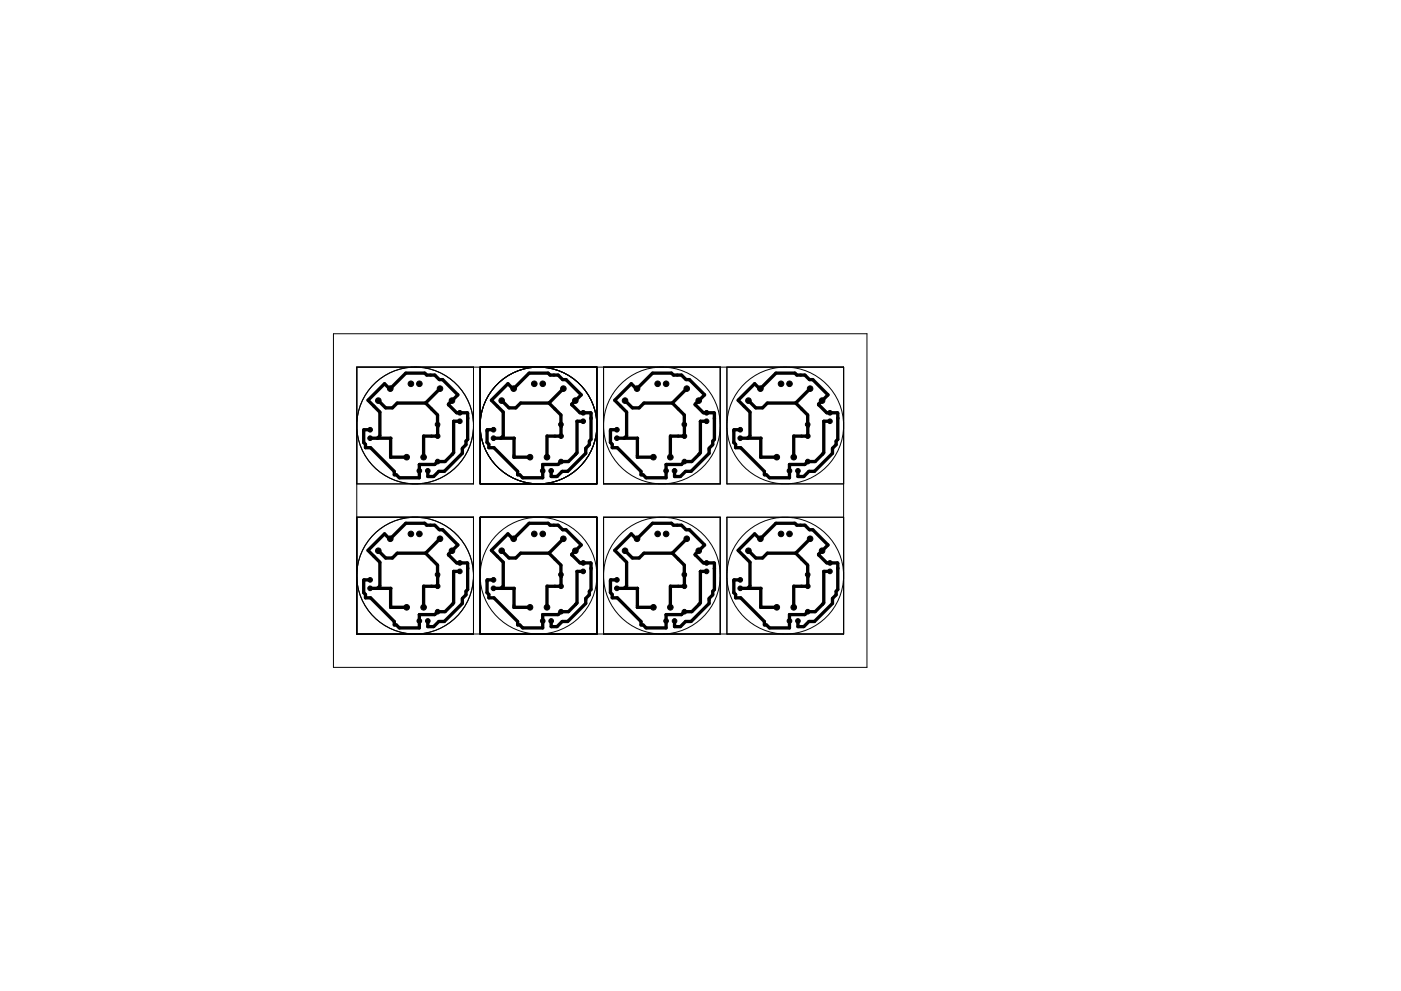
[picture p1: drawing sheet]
<svg xmlns="http://www.w3.org/2000/svg" width="420mm" height="297mm" viewBox="0 0 420 297" stroke-linecap="round" stroke-linejoin="round" font-family="sans-serif">
<g fill="none" stroke="#000" stroke-width=".3">
<path d="M100 100h160v100h-160zM107 110h146v80h-146zM142 110v35h-35M144 110v35h35v-35M181 110v35h35v-35M218 110v35h35M107 155h35v35M253 155h-35v35M144 190v-35h35v35M181 190v-35h35v35"/>
<circle cx="124.5" cy="127.5" r="17.5"/>
<circle cx="161.5" cy="127.5" r="17.5"/>
<circle cx="198.5" cy="127.5" r="17.5"/>
<circle cx="235.5" cy="127.5" r="17.5"/>
<circle cx="124.5" cy="172.5" r="17.5"/>
<circle cx="161.5" cy="172.5" r="17.5"/>
<circle cx="198.5" cy="172.5" r="17.5"/>
<circle cx="235.5" cy="172.5" r="17.5"/>
</g>
<g fill="#000" stroke="#000" stroke-width=".3">
<circle cx="117" cy="116.5" r=".84"/>
<circle cx="123.2" cy="115" r=".84"/>
<circle cx="125.8" cy="115" r=".84"/>
<circle cx="132" cy="116.5" r=".84"/>
<circle cx="154" cy="116.5" r=".84"/>
<circle cx="160.2" cy="115" r=".84"/>
<circle cx="162.8" cy="115" r=".84"/>
<circle cx="169" cy="116.5" r=".84"/>
<circle cx="191" cy="116.5" r=".84"/>
<circle cx="197.2" cy="115" r=".84"/>
<circle cx="199.8" cy="115" r=".84"/>
<circle cx="206" cy="116.5" r=".84"/>
<circle cx="228" cy="116.5" r=".84"/>
<circle cx="234.2" cy="115" r=".84"/>
<circle cx="236.8" cy="115" r=".84"/>
<circle cx="243" cy="116.5" r=".84"/>
<circle cx="111" cy="128.8" r=".7"/>
<circle cx="111" cy="131.3" r=".7"/>
<circle cx="113.5" cy="120.1" r=".84"/>
<circle cx="122" cy="137" r=".84"/>
<circle cx="127" cy="137" r=".84"/>
<circle cx="131.2" cy="127.2" r=".7"/>
<circle cx="131.2" cy="138.3" r=".7"/>
<circle cx="131.2" cy="130.7" r=".7"/>
<circle cx="135.5" cy="120.1" r=".84"/>
<circle cx="137.9" cy="123.7" r=".7"/>
<circle cx="137.9" cy="126.3" r=".7"/>
<circle cx="148" cy="131.3" r=".7"/>
<circle cx="148" cy="128.8" r=".7"/>
<circle cx="150.5" cy="120.1" r=".84"/>
<circle cx="159" cy="137" r=".84"/>
<circle cx="164" cy="137" r=".84"/>
<circle cx="168.2" cy="127.2" r=".7"/>
<circle cx="168.3" cy="138.3" r=".7"/>
<circle cx="168.3" cy="130.7" r=".7"/>
<circle cx="172.5" cy="120.1" r=".84"/>
<circle cx="174.9" cy="123.7" r=".7"/>
<circle cx="174.9" cy="126.3" r=".7"/>
<circle cx="185" cy="131.3" r=".7"/>
<circle cx="185" cy="128.8" r=".7"/>
<circle cx="187.5" cy="120.1" r=".84"/>
<circle cx="196" cy="137" r=".84"/>
<circle cx="201" cy="137" r=".84"/>
<circle cx="205.2" cy="127.2" r=".7"/>
<circle cx="205.2" cy="138.3" r=".7"/>
<circle cx="205.2" cy="130.7" r=".7"/>
<circle cx="209.5" cy="120.1" r=".84"/>
<circle cx="211.9" cy="123.7" r=".7"/>
<circle cx="211.9" cy="126.3" r=".7"/>
<circle cx="222" cy="128.8" r=".7"/>
<circle cx="222" cy="131.3" r=".7"/>
<circle cx="224.5" cy="120.1" r=".84"/>
<circle cx="233" cy="137" r=".84"/>
<circle cx="238" cy="137" r=".84"/>
<circle cx="242.2" cy="127.2" r=".7"/>
<circle cx="242.2" cy="138.3" r=".7"/>
<circle cx="242.2" cy="130.7" r=".7"/>
<circle cx="246.5" cy="120.1" r=".84"/>
<circle cx="248.9" cy="126.3" r=".7"/>
<circle cx="248.9" cy="123.7" r=".7"/>
<circle cx="125.8" cy="141.1" r=".7"/>
<circle cx="128.3" cy="141.1" r=".7"/>
<circle cx="162.8" cy="141.1" r=".7"/>
<circle cx="165.3" cy="141.1" r=".7"/>
<circle cx="199.8" cy="141.1" r=".7"/>
<circle cx="202.3" cy="141.1" r=".7"/>
<circle cx="236.8" cy="141.1" r=".7"/>
<circle cx="239.3" cy="141.1" r=".7"/>
<circle cx="111" cy="173.8" r=".7"/>
<circle cx="111" cy="176.3" r=".7"/>
<circle cx="113.5" cy="165.1" r=".84"/>
<circle cx="117" cy="161.5" r=".84"/>
<circle cx="123.2" cy="160" r=".84"/>
<circle cx="125.8" cy="160" r=".84"/>
<circle cx="131.2" cy="172.2" r=".7"/>
<circle cx="131.2" cy="175.7" r=".7"/>
<circle cx="132" cy="161.5" r=".84"/>
<circle cx="135.5" cy="165.1" r=".84"/>
<circle cx="137.9" cy="171.3" r=".7"/>
<circle cx="137.9" cy="168.7" r=".7"/>
<circle cx="148" cy="176.3" r=".7"/>
<circle cx="148" cy="173.8" r=".7"/>
<circle cx="150.5" cy="165.1" r=".84"/>
<circle cx="154" cy="161.5" r=".84"/>
<circle cx="160.2" cy="160" r=".84"/>
<circle cx="162.8" cy="160" r=".84"/>
<circle cx="168.2" cy="172.2" r=".7"/>
<circle cx="168.3" cy="175.7" r=".7"/>
<circle cx="169" cy="161.5" r=".84"/>
<circle cx="172.5" cy="165.1" r=".84"/>
<circle cx="174.9" cy="171.3" r=".7"/>
<circle cx="174.9" cy="168.7" r=".7"/>
<circle cx="185" cy="173.8" r=".7"/>
<circle cx="185" cy="176.3" r=".7"/>
<circle cx="187.5" cy="165.1" r=".84"/>
<circle cx="191" cy="161.5" r=".84"/>
<circle cx="197.2" cy="160" r=".84"/>
<circle cx="199.8" cy="160" r=".84"/>
<circle cx="205.2" cy="172.2" r=".7"/>
<circle cx="205.2" cy="175.7" r=".7"/>
<circle cx="206" cy="161.5" r=".84"/>
<circle cx="209.5" cy="165.1" r=".84"/>
<circle cx="211.9" cy="171.3" r=".7"/>
<circle cx="211.9" cy="168.7" r=".7"/>
<circle cx="222" cy="176.3" r=".7"/>
<circle cx="222" cy="173.8" r=".7"/>
<circle cx="224.5" cy="165.1" r=".84"/>
<circle cx="228" cy="161.5" r=".84"/>
<circle cx="234.2" cy="160" r=".84"/>
<circle cx="236.8" cy="160" r=".84"/>
<circle cx="242.2" cy="172.2" r=".7"/>
<circle cx="242.2" cy="175.7" r=".7"/>
<circle cx="243" cy="161.5" r=".84"/>
<circle cx="246.5" cy="165.1" r=".84"/>
<circle cx="248.9" cy="168.7" r=".7"/>
<circle cx="248.9" cy="171.3" r=".7"/>
<circle cx="122" cy="182" r=".84"/>
<circle cx="125.8" cy="186.1" r=".7"/>
<circle cx="127" cy="182" r=".84"/>
<circle cx="128.3" cy="186.1" r=".7"/>
<circle cx="131.2" cy="183.3" r=".7"/>
<circle cx="159" cy="182" r=".84"/>
<circle cx="162.8" cy="186.1" r=".7"/>
<circle cx="164" cy="182" r=".84"/>
<circle cx="165.3" cy="186.1" r=".7"/>
<circle cx="168.3" cy="183.3" r=".7"/>
<circle cx="196" cy="182" r=".84"/>
<circle cx="199.8" cy="186.1" r=".7"/>
<circle cx="201" cy="182" r=".84"/>
<circle cx="202.3" cy="186.1" r=".7"/>
<circle cx="205.2" cy="183.3" r=".7"/>
<circle cx="233" cy="182" r=".84"/>
<circle cx="236.8" cy="186.1" r=".7"/>
<circle cx="238" cy="182" r=".84"/>
<circle cx="239.3" cy="186.1" r=".7"/>
<circle cx="242.2" cy="183.3" r=".7"/>
</g>
<g fill="none" stroke="#000" stroke-width="1">
<path d="M117 116.5l4.7-4.7h5.7l.6 .6h2.4l1.4 1.4h1l4.5 4.5-2.8 2.8v.3M117 116.4v.1M117 116.5h-.2l-1.5-1.5-4.9 5 3.5 3.5v7.1l-.7 .7M132 116.5l-4.4 4.3M154 116.5h-.2l-1.5-1.5-4.9 5 3.5 3.5v7.1l-.7 .7M154 116.4v.1M154 116.5l4.7-4.7h5.7l.6 .6h2.4l1.3 1.4h1l4.6 4.5-2.8 2.8v.3M169 116.5l-4.4 4.3M191 116.5l4.7-4.7h5.7l.6 .6h2.4l1.3 1.4h1l4.6 4.5-2.8 2.8v.3M191 116.4v.1M191 116.5h-.2l-1.5-1.5-4.9 5 3.5 3.5v7.1l-.7 .7M206 116.5l-4.4 4.3"/>
<path d="M228 116.5h-.2l-1.5-1.5-4.9 5 3.5 3.5v7.1l-.7 .7M228 116.4v.1M228 116.5l4.7-4.7h5.7l.6 .6h2.4l1.4 1.4h1l4.5 4.5-2.8 2.8v.3M243 116.5l-4.4 4.3M111 131.3h6.2l-.1 5.8M113.5 120.1l2.2 2.2h2l1.4-1.5h8.5M117.2 137h4.8M117.2 137l-.1 .1M127 130.7v6.3M127.6 120.8l3.6 3.6v6.3h-4.1M134.5 121.3l2.4 2.4 3.3 .1v7.9l-.4 .5v1.1l-1.1 1.1v1.5l-5.4 5.4h-1.7l-1.5 1.5h-1.8v-1.7M135.5 120.1h.1"/>
<path d="M136 126.3v9.4l-2.5 2.6h-2.3l-.8 .9h-4.6v4h-6l-.9-.9h-.7v-1l-7.1-7.1h-1.5v-1l-.5-.6v-3.7l1.9-.1M136.1 126.3h1.8M136.1 126.3h-.1M148 128.8l-1.9 .1v3.7l.5 .6v1h1.5l7.1 7.1v1h.7l.9 .9h6v-4M148 131.3h6.2l-.1 5.8M150.5 120.1h.1M150.5 120.1l2.2 2.2h2l1.4-1.5h8.5M154.2 137h4.8M154.2 137l-.1 .1M162.8 139.2h.1M164 130.7v6.3M164.6 120.8l3.6 3.6 .1 6.3h-4.2"/>
<path d="M171.5 121.3l2.4 2.4 3.4 .1v7.9l-.6 .5v1.1l-1 1.1v1.5l-5.4 5.4h-1.7l-1.5 1.5h-1.8v-1.7M172.5 120.1h.1M173 126.3v9.4l-2.5 2.6h-2.2l-.9 .9h-4.6M173.1 126.3h-.1M173.1 126.3h1.8M185 131.3h6.2l-.1 5.8M187.5 120.1l2.2 2.2h2l1.4-1.5h8.5M191.2 137h4.8M191.2 137l-.1 .1M201 130.7v6.3M201.6 120.8l3.6 3.6 .1 6.3h-4.2M208.5 121.3l2.4 2.4 3.4 .1v7.9l-.6 .5v1.1l-1 1.1v1.5l-5.4 5.4h-1.7l-1.5 1.5h-1.8v-1.7"/>
<path d="M209.5 120.1h.1M210 126.3v9.4l-2.5 2.6h-2.2l-.9 .9h-4.6v4h-6l-.9-.9h-.7v-1l-7.1-7.1h-1.5v-1l-.5-.6v-3.7l1.9-.1M210.1 126.3h1.8M210.1 126.3h-.1M222 128.8l-1.9 .1v3.7l.5 .6v1h1.5l7.1 7.1v1h.7l.9 .9h6v-4M222 131.3h6.2l-.1 5.8M224.5 120.1h.1M224.5 120.1l2.2 2.2h2l1.4-1.5h8.5M228.2 137h4.8M228.2 137l-.1 .1M236.8 139.2h.1M238 130.7v6.3"/>
<path d="M238.6 120.8l3.6 3.6v6.3h-4.1M245.5 121.3l2.4 2.4 3.3 .1v7.9l-.4 .5v1.1l-1.1 1.1v1.5l-5.4 5.4h-1.7l-1.5 1.5h-1.8v-1.7M246.5 120.1h.1M247 126.3v9.4l-2.5 2.6h-2.3l-.8 .9h-4.6M247.1 126.3h1.8M247.1 126.3h-.1M111 176.3h6.2l-.1 5.8M113.5 165.1l2.2 2.2h2l1.4-1.5h8.5M117 161.4v.1M117 161.5l4.7-4.7h5.7l.6 .6h2.4l1.4 1.4h1l4.5 4.5-1.7 1.8M117 161.5h-.2l-1.5-1.5-4.9 5 3.5 3.5v7.1l-.7 .7M127 175.7v6.3"/>
<path d="M127.6 165.8l3.6 3.6v6.3h-4.1M132 161.5l-4.4 4.3M134.5 166.3l2.4 2.4 3.3 .1v7.9l-.4 .5v1.1l-1.1 1.1v1.5l-5.4 5.4h-1.7l-1.5 1.5h-1.8v-1.7M135.5 165.1l-1 1.3M135.5 165.1h.1M137.9 171.3h-1.9v9.4l-2.5 2.6h-2.3l-.8 .9h-4.6v4h-6l-.9-.9h-.7v-1l-7.1-7.1h-1.5v-1l-.5-.6v-3.7l1.9-.1M148 176.3h6.2l-.1 5.8M148 173.8l-1.9 .1v3.7l.5 .6v1h1.5l7.1 7.1v1h.7l.9 .9h6v-4M150.5 165.1h.1M150.5 165.1l2.2 2.2h2l1.4-1.5h8.5M154 161.5l4.7-4.7h5.7l.6 .6h2.4l1.3 1.4h1l4.6 4.5-2.8 2.8v.3M154 161.5h-.2l-1.5-1.5-4.9 5 3.5 3.5v7.1l-.7 .7"/>
<path d="M154 161.4v.1M164 175.7v6.3M164.6 165.8l3.6 3.6 .1 6.3h-4.2M169 161.5l-4.4 4.3M171.5 166.3l2.4 2.4 3.4 .1v7.9l-.6 .5v1.1l-1 1.1v1.5l-5.4 5.4h-1.7l-1.5 1.5h-1.8v-1.7M174.9 171.3h-1.9v9.4l-.3 .4-2.2 2.2h-2.2l-.9 .9h-4.6M185 176.3h6.2l-.1 5.8M187.5 165.1l2.2 2.2h2l1.4-1.5h8.5M191 161.5l4.7-4.7h5.7l.6 .6h2.4l1.3 1.4h1l4.6 4.5-1.7 1.8M191 161.5h-.2l-1.5-1.5-4.9 5 3.5 3.5v7.1l-.7 .7M191 161.4v.1M201 175.7v6.3"/>
<path d="M201.6 165.8l3.6 3.6 .1 6.3h-4.2M206 161.5l-4.4 4.3M208.5 166.3l2.4 2.4 3.4 .1v7.9l-.6 .5v1.1l-1 1.1v1.5l-5.4 5.4h-1.7l-1.5 1.5h-1.8v-1.7M209.5 165.1h.1M209.5 165.1l-1 1.3M211.9 171.3h-1.9v9.4l-2.5 2.6h-2.2l-.9 .9h-4.6v4h-6l-.9-.9h-.7v-1l-7.1-7.1h-1.5v-1l-.5-.6v-3.7l1.9-.1M222 176.3h6.2l-.1 5.8M222 173.8l-1.9 .1v3.7l.5 .6v1h1.5l7.1 7.1v1h.7l.9 .9h6v-4M224.5 165.1h.1M224.5 165.1l2.2 2.2h2l1.4-1.5h8.5M228 161.5l4.7-4.7h5.7l.6 .6h2.4l1.4 1.4h1l4.5 4.5-2.8 2.8v.3M228 161.5h-.2l-1.5-1.5-4.9 5 3.5 3.5v7.1l-.7 .7"/>
<path d="M228 161.4v.1M238 175.7v6.3M238.6 165.8l3.6 3.6v6.3h-4.1M243 161.5l-4.4 4.3M245.5 166.3l2.4 2.4 3.3 .1v7.9l-.4 .5v1.1l-1.1 1.1v1.5l-5.4 5.4h-1.7l-1.5 1.5h-1.8v-1.7M248.9 171.3h-1.9v9.4l-.3 .4-2.2 2.2h-2.3l-.8 .9h-4.6M117.2 182h4.8M117.2 182l-.1 .1M154.2 182h4.8M154.2 182l-.1 .1M162.8 184.2h.1M191.2 182h4.8"/>
<path d="M191.2 182l-.1 .1M228.2 182h4.8M228.2 182l-.1 .1M236.8 184.2h.1"/>
</g>
</svg>
